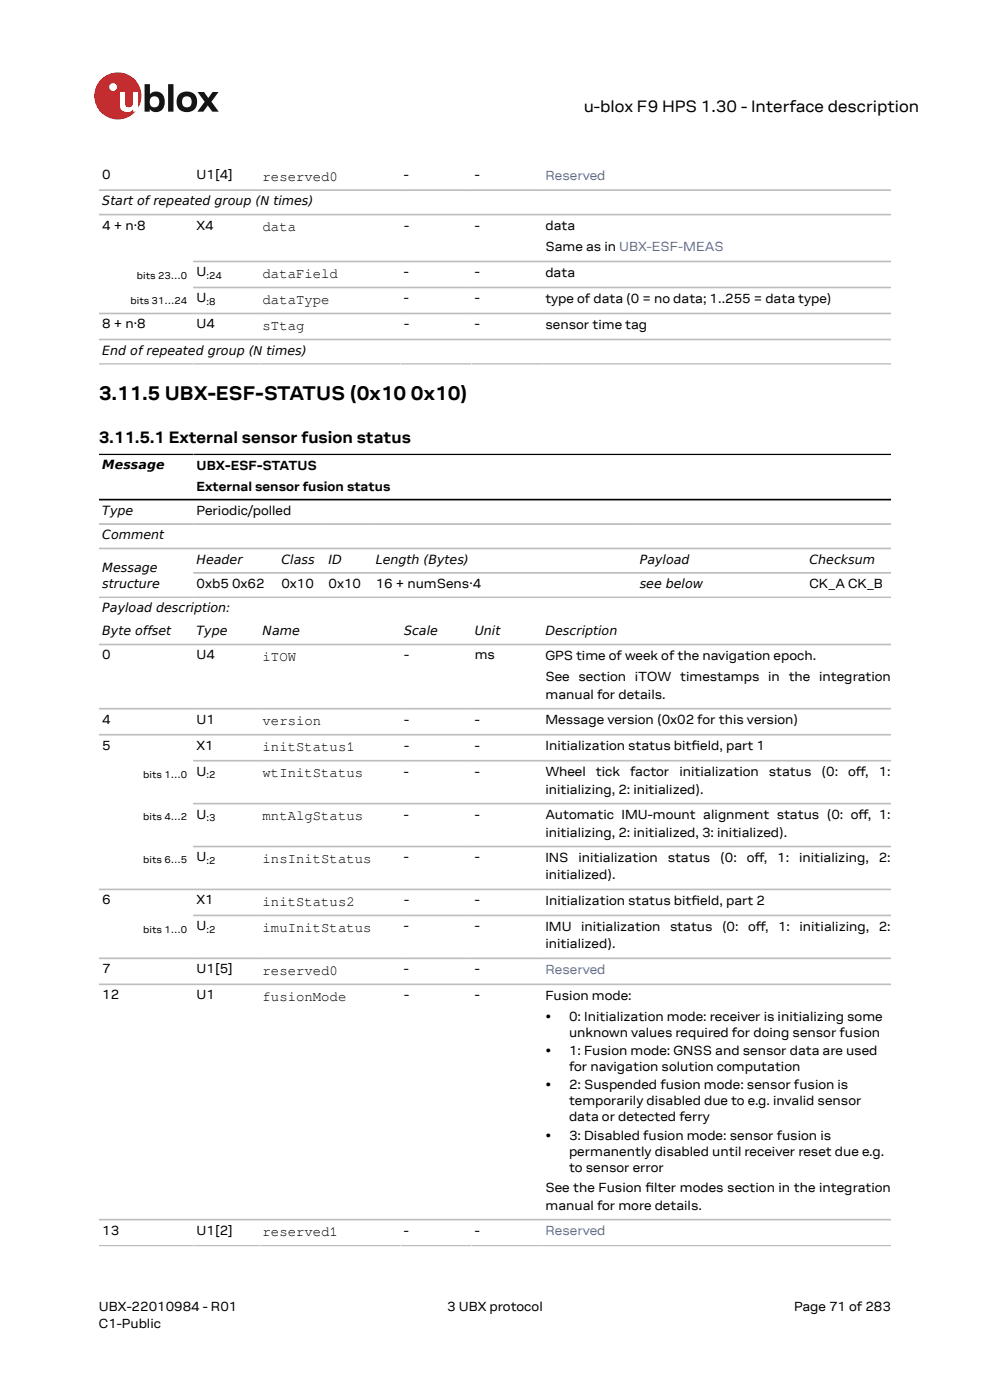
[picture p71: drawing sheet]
<svg xmlns="http://www.w3.org/2000/svg" width="210mm" height="297mm" viewBox="0 0 210 297" stroke-linecap="round" stroke-linejoin="round" font-family="sans-serif">
<defs><g id="words">
<g font-size="4.2">
<text x="21" y="84.9">3.11.5 UBX-ESF-STATUS (0x10</text>
<text x="87.2" y="84.9">0x10)</text>
</g>
<g font-size="3.5">
<text x="123.8" y="23.7">u-blox F9 HPS 1.30 - Interface description</text>
<text x="21" y="94">3.11.5.1 External sensor fusion status</text>
</g>
<g font-size="3">
<text x="55.7" y="38.4">reserved0</text>
<text x="55.7" y="49.1">data</text>
<text x="55.7" y="59">dataField</text>
<text x="55.7" y="64.5">dataType</text>
<text x="55.7" y="70">sTtag</text>
<text x="55.7" y="140.3">iTOW</text>
<text x="55.7" y="153.9">version</text>
<text x="55.7" y="159.4">initStatus1</text>
<text x="55.7" y="164.9">wtInitStatus</text>
<text x="55.7" y="174">mntAlgStatus</text>
<text x="55.7" y="183.1">insInitStatus</text>
<text x="55.7" y="197.7">imuInitStatus</text>
<text x="55.7" y="192.2">initStatus2</text>
<text x="55.7" y="206.8">reserved0</text>
<text x="55.7" y="212.4">fusionMode</text>
<text x="55.7" y="262.3">reserved1</text>
</g>
<g font-size="2.8">
<text x="21.7" y="38">0</text>
<text x="41.7" y="38">U1[4]</text>
<text x="85.7" y="38">-</text>
<text x="100.7" y="38">-</text>
<text x="21.7" y="48.7">4 + n·8</text>
<text x="41.7" y="48.7">X4</text>
<text x="85.7" y="48.7">-</text>
<text x="100.7" y="48.7">-</text>
<text x="115.7" y="48.8">data</text>
<text x="115.7" y="53.3">Same as in UBX-ESF-MEAS</text>
<text x="41.7" y="58.6">U</text>
<text x="85.7" y="58.6">-</text>
<text x="100.7" y="58.6">-</text>
<text x="115.7" y="58.8">data</text>
<text x="41.7" y="64.2">U</text>
<text x="85.7" y="64.2">-</text>
<text x="100.7" y="64.2">-</text>
<text x="115.7" y="64.3">type of data (0 = no data; 1..255 = data type)</text>
<text x="21.7" y="69.7">8 + n·8</text>
<text x="41.7" y="69.7">U4</text>
<text x="85.7" y="69.7">-</text>
<text x="100.7" y="69.7">-</text>
<text x="115.7" y="69.8">sensor time tag</text>
<text x="41.7" y="99.7">UBX-ESF-STATUS</text>
<text x="41.7" y="104.2">External sensor fusion status</text>
<text x="41.7" y="109.2">Periodic/polled</text>
<text x="41.7" y="124.7">0xb5 0x62</text>
<text x="59.7" y="124.7">0x10</text>
<text x="69.7" y="124.7">0x10</text>
<text x="79.7" y="124.7">16 + numSens·4</text>
<text x="171.7" y="124.7">CK_A CK_B</text>
<text x="21.7" y="139.9">0</text>
<text x="41.7" y="139.9">U4</text>
<text x="85.7" y="139.9">-</text>
<text x="100.7" y="139.9">ms</text>
<text x="115.7" y="140">GPS time of week of the navigation epoch.</text>
<text x="115.7" y="144.6">See section iTOW timestamps in the integration</text>
<text x="115.7" y="148.2">manual for details.</text>
<text x="21.7" y="153.5">4</text>
<text x="41.7" y="153.5">U1</text>
<text x="85.7" y="153.5">-</text>
<text x="100.7" y="153.5">-</text>
<text x="115.7" y="153.7">Message version (0x02 for this version)</text>
<text x="21.7" y="159">5</text>
<text x="41.7" y="159">X1</text>
<text x="85.7" y="159">-</text>
<text x="100.7" y="159">-</text>
<text x="115.7" y="159.2">Initialization status bitfeld, part 1</text>
<text x="146.7" y="159.2">i</text>
<text x="41.7" y="164.5">U</text>
<text x="85.7" y="164.5">-</text>
<text x="100.7" y="164.5">-</text>
<text x="115.7" y="164.7">Wheel</text>
<text x="126.4" y="164.7">tick</text>
<text x="133.7" y="164.7">factor</text>
<text x="144.1" y="164.7">initialization</text>
<text x="163.1" y="164.7">status</text>
<text x="174.3" y="164.7">(0:</text>
<text x="179.9" y="164.7">of,</text>
<text x="181.6" y="164.7">f</text>
<text x="186.4" y="164.7">1:</text>
<text x="41.7" y="173.6">U</text>
<text x="85.7" y="173.6">-</text>
<text x="100.7" y="173.6">-</text>
<text x="115.7" y="168.4">initializing, 2: initialized).</text>
<text x="115.7" y="173.8">Automatic IMU-mount alignment status (0: of, 1:</text>
<text x="182.1" y="173.8">f</text>
<text x="115.7" y="177.5">initializing, 2: initialized, 3: initialized).</text>
<text x="41.7" y="182.8">U</text>
<text x="85.7" y="182.8">-</text>
<text x="100.7" y="182.8">-</text>
<text x="115.7" y="182.9">INS</text>
<text x="122.7" y="182.9">initialization</text>
<text x="141.6" y="182.9">status</text>
<text x="152.8" y="182.9">(0:</text>
<text x="158.4" y="182.9">of,</text>
<text x="160" y="182.9">f</text>
<text x="164.9" y="182.9">1:</text>
<text x="169.5" y="182.9">initializing,</text>
<text x="186.4" y="182.9">2:</text>
<text x="21.7" y="191.9">6</text>
<text x="41.7" y="191.9">X1</text>
<text x="85.7" y="191.9">-</text>
<text x="100.7" y="191.9">-</text>
<text x="115.7" y="186.6">initialized).</text>
<text x="115.7" y="192">Initialization status bitfeld, part 2</text>
<text x="146.7" y="192">i</text>
<text x="41.7" y="197.4">U</text>
<text x="85.7" y="197.4">-</text>
<text x="100.7" y="197.4">-</text>
<text x="115.7" y="197.5">IMU</text>
<text x="123.3" y="197.5">initialization</text>
<text x="142.1" y="197.5">status</text>
<text x="153.2" y="197.5">(0:</text>
<text x="158.7" y="197.5">of,</text>
<text x="160.3" y="197.5">f</text>
<text x="165" y="197.5">1:</text>
<text x="169.6" y="197.5">initializing,</text>
<text x="186.4" y="197.5">2:</text>
<text x="115.7" y="201.2">initialized).</text>
<text x="21.7" y="206.5">7</text>
<text x="41.7" y="206.5">U1[5]</text>
<text x="85.7" y="206.5">-</text>
<text x="100.7" y="206.5">-</text>
<text x="21.7" y="212">12</text>
<text x="41.7" y="212">U1</text>
<text x="85.7" y="212">-</text>
<text x="100.7" y="212">-</text>
<text x="115.7" y="212.1">Fusion mode:</text>
<text x="115.7" y="216.5">•</text>
<text x="120.7" y="216.5">0: Initialization mode: receiver is initializing some</text>
<text x="120.7" y="219.9">unknown values required for doing sensor fusion</text>
<text x="115.7" y="223.8">•</text>
<text x="120.7" y="223.8">1: Fusion mode: GNSS and sensor data are used</text>
<text x="120.7" y="227.2">for navigation solution computation</text>
<text x="115.7" y="231.1">•</text>
<text x="120.7" y="231.1">2: Suspended fusion mode: sensor fusion is</text>
<text x="120.7" y="234.5">temporarily disabled due to e.g. invalid sensor</text>
<text x="120.7" y="237.9">data or detected ferry</text>
<text x="115.7" y="241.8">•</text>
<text x="120.7" y="241.8">3: Disabled fusion mode: sensor fusion is</text>
<text x="120.7" y="245.2">permanently disabled until receiver reset due e.g.</text>
<text x="120.7" y="248.6">to sensor error</text>
<text x="115.7" y="252.9">See the Fusion flter modes section in the integration</text>
<text x="115.7" y="256.6">manual for more details.</text>
<text x="136.9" y="252.9">i</text>
<text x="21.7" y="261.9">13</text>
<text x="41.7" y="261.9">U1[2]</text>
<text x="85.7" y="261.9">-</text>
<text x="100.7" y="261.9">-</text>
<text x="21" y="278">UBX-22010984 - R01</text>
<text x="21" y="281.8">C1-Public</text>
<text x="94.9" y="278">3 UBX protocol</text>
<text x="168.4" y="278">Page 71 of 283</text>
</g>
<g font-size="2.8" fill="#4664b4">
<text x="115.7" y="38.1">Reserved</text>
<text x="115.7" y="206.6">Reserved</text>
<text x="115.7" y="262">Reserved</text>
</g>
<g font-size="2.7">
<text x="21.7" y="43.5">Start of repeated group (N times)</text>
<text x="21.7" y="75.2">End of repeated group (N times)</text>
<text x="21.7" y="99.6">Message</text>
<text x="21.7" y="109.2">Type</text>
<text x="21.7" y="114.4">Comment</text>
<text x="41.7" y="119.6">Header</text>
<text x="59.7" y="119.6">Class</text>
<text x="69.7" y="119.6">ID</text>
<text x="79.7" y="119.6">Length (Bytes)</text>
<text x="135.7" y="119.6">Payload</text>
<text x="171.7" y="119.6">Checksum</text>
<text x="21.7" y="121.3">Message</text>
<text x="21.7" y="124.7">structure</text>
<text x="135.7" y="124.7">see below</text>
<text x="21.7" y="129.9">Payload description:</text>
<text x="21.7" y="134.7">Byte offset</text>
<text x="41.7" y="134.7">Type</text>
<text x="55.7" y="134.7">Name</text>
<text x="85.7" y="134.7">Scale</text>
<text x="100.7" y="134.7">Unit</text>
<text x="115.7" y="134.7">Description</text>
</g>
<g font-size="2.1">
<text x="29" y="59.2">bits 23…0</text>
<text x="43.8" y="59.2">:24</text>
<text x="27.7" y="64.5">bits 31…24</text>
<text x="43.8" y="64.7">:8</text>
<text x="30.4" y="165.1">bits 1…0</text>
<text x="43.8" y="165.1">:2</text>
<text x="30.4" y="174">bits 4…2</text>
<text x="43.8" y="174.2">:3</text>
<text x="30.4" y="183.1">bits 6…5</text>
<text x="43.8" y="183.3">:2</text>
<text x="30.4" y="197.9">bits 1…0</text>
<text x="43.8" y="197.9">:2</text>
</g>
</g></defs>
<circle cx="25" cy="20.4" r="5" fill="#ed2023"/>
<circle cx="24" cy="18.5" r=".83" fill="#fff"/>
<g fill="#151516">
<path d="M35.7 17.9h1.1v5.8h-1.1z"/>
<path d="M41.9 19.5h1.4l.9 1.3 .9-1.3h1.3l-1.6 2.1 1.6 2.1h-1.4l-.9-1.3-1 1.3h-1.2l1.5-2.1z"/>
<path d="M32 20.7a1.17 1.17 0 0 0-.1 1.5 1.17 1.17 0 0 0 1.4 .4 1.16 1.16 0 0 0 .4-1.6 1.16 1.16 0 0 0-1.7-.3zM30.7 17.9h1.1v2.1a1.82 1.82 0 0 1 2.2-.4 1.82 1.82 0 0 1 .9 2 1.83 1.83 0 0 1-1 2 1.83 1.83 0 0 1-2.1-.5v.6h-1.1z"/>
<path d="M38.9 20.7a1.18 1.18 0 0 0-.2 1.5 1.18 1.18 0 0 0 1.5 .4 1.18 1.18 0 0 0 .4-1.5 1.18 1.18 0 0 0-1.5-.5zM37.4 21.6a2.25 2.25 0 0 1 4.5 0 2.25 2.25 0 0 1-4.5 0z"/>
</g>
<path d="M25.4 19.5h1.1v2.5a.84 .84 0 0 0 1 .8 .84 .84 0 0 0 .7-1v-2.3h1.1v4.2h-1.1v-.5a1.59 1.59 0 0 1-1.8 .5 1.59 1.59 0 0 1-1-1.5z" fill="#fff"/>
<g fill="none" stroke="#bebebe" stroke-width=".35">
<path d="M21 40.3h168M21 45.5h168M41 55.5h148M21 66.5h168M21 72h168M21 77.2h168M41 61h148M21 111.2h168M21 116.4h168M21 126.7h168M21 136.7h168M189 121.5h-148"/>
<path d="M21 150.3h168M21 155.9h168M41 170.5h148M41 179.6h148M41 161.4h148M21 188.7h168M41 194.2h148M21 203.3h168M21 208.8h168M21 258.7h168M21 264.3h168"/>
</g>
<path d="M21 96.4h168M21 106h168" fill="none" stroke="#000" stroke-width=".35"/>
<use href="#words"/>
</svg>
